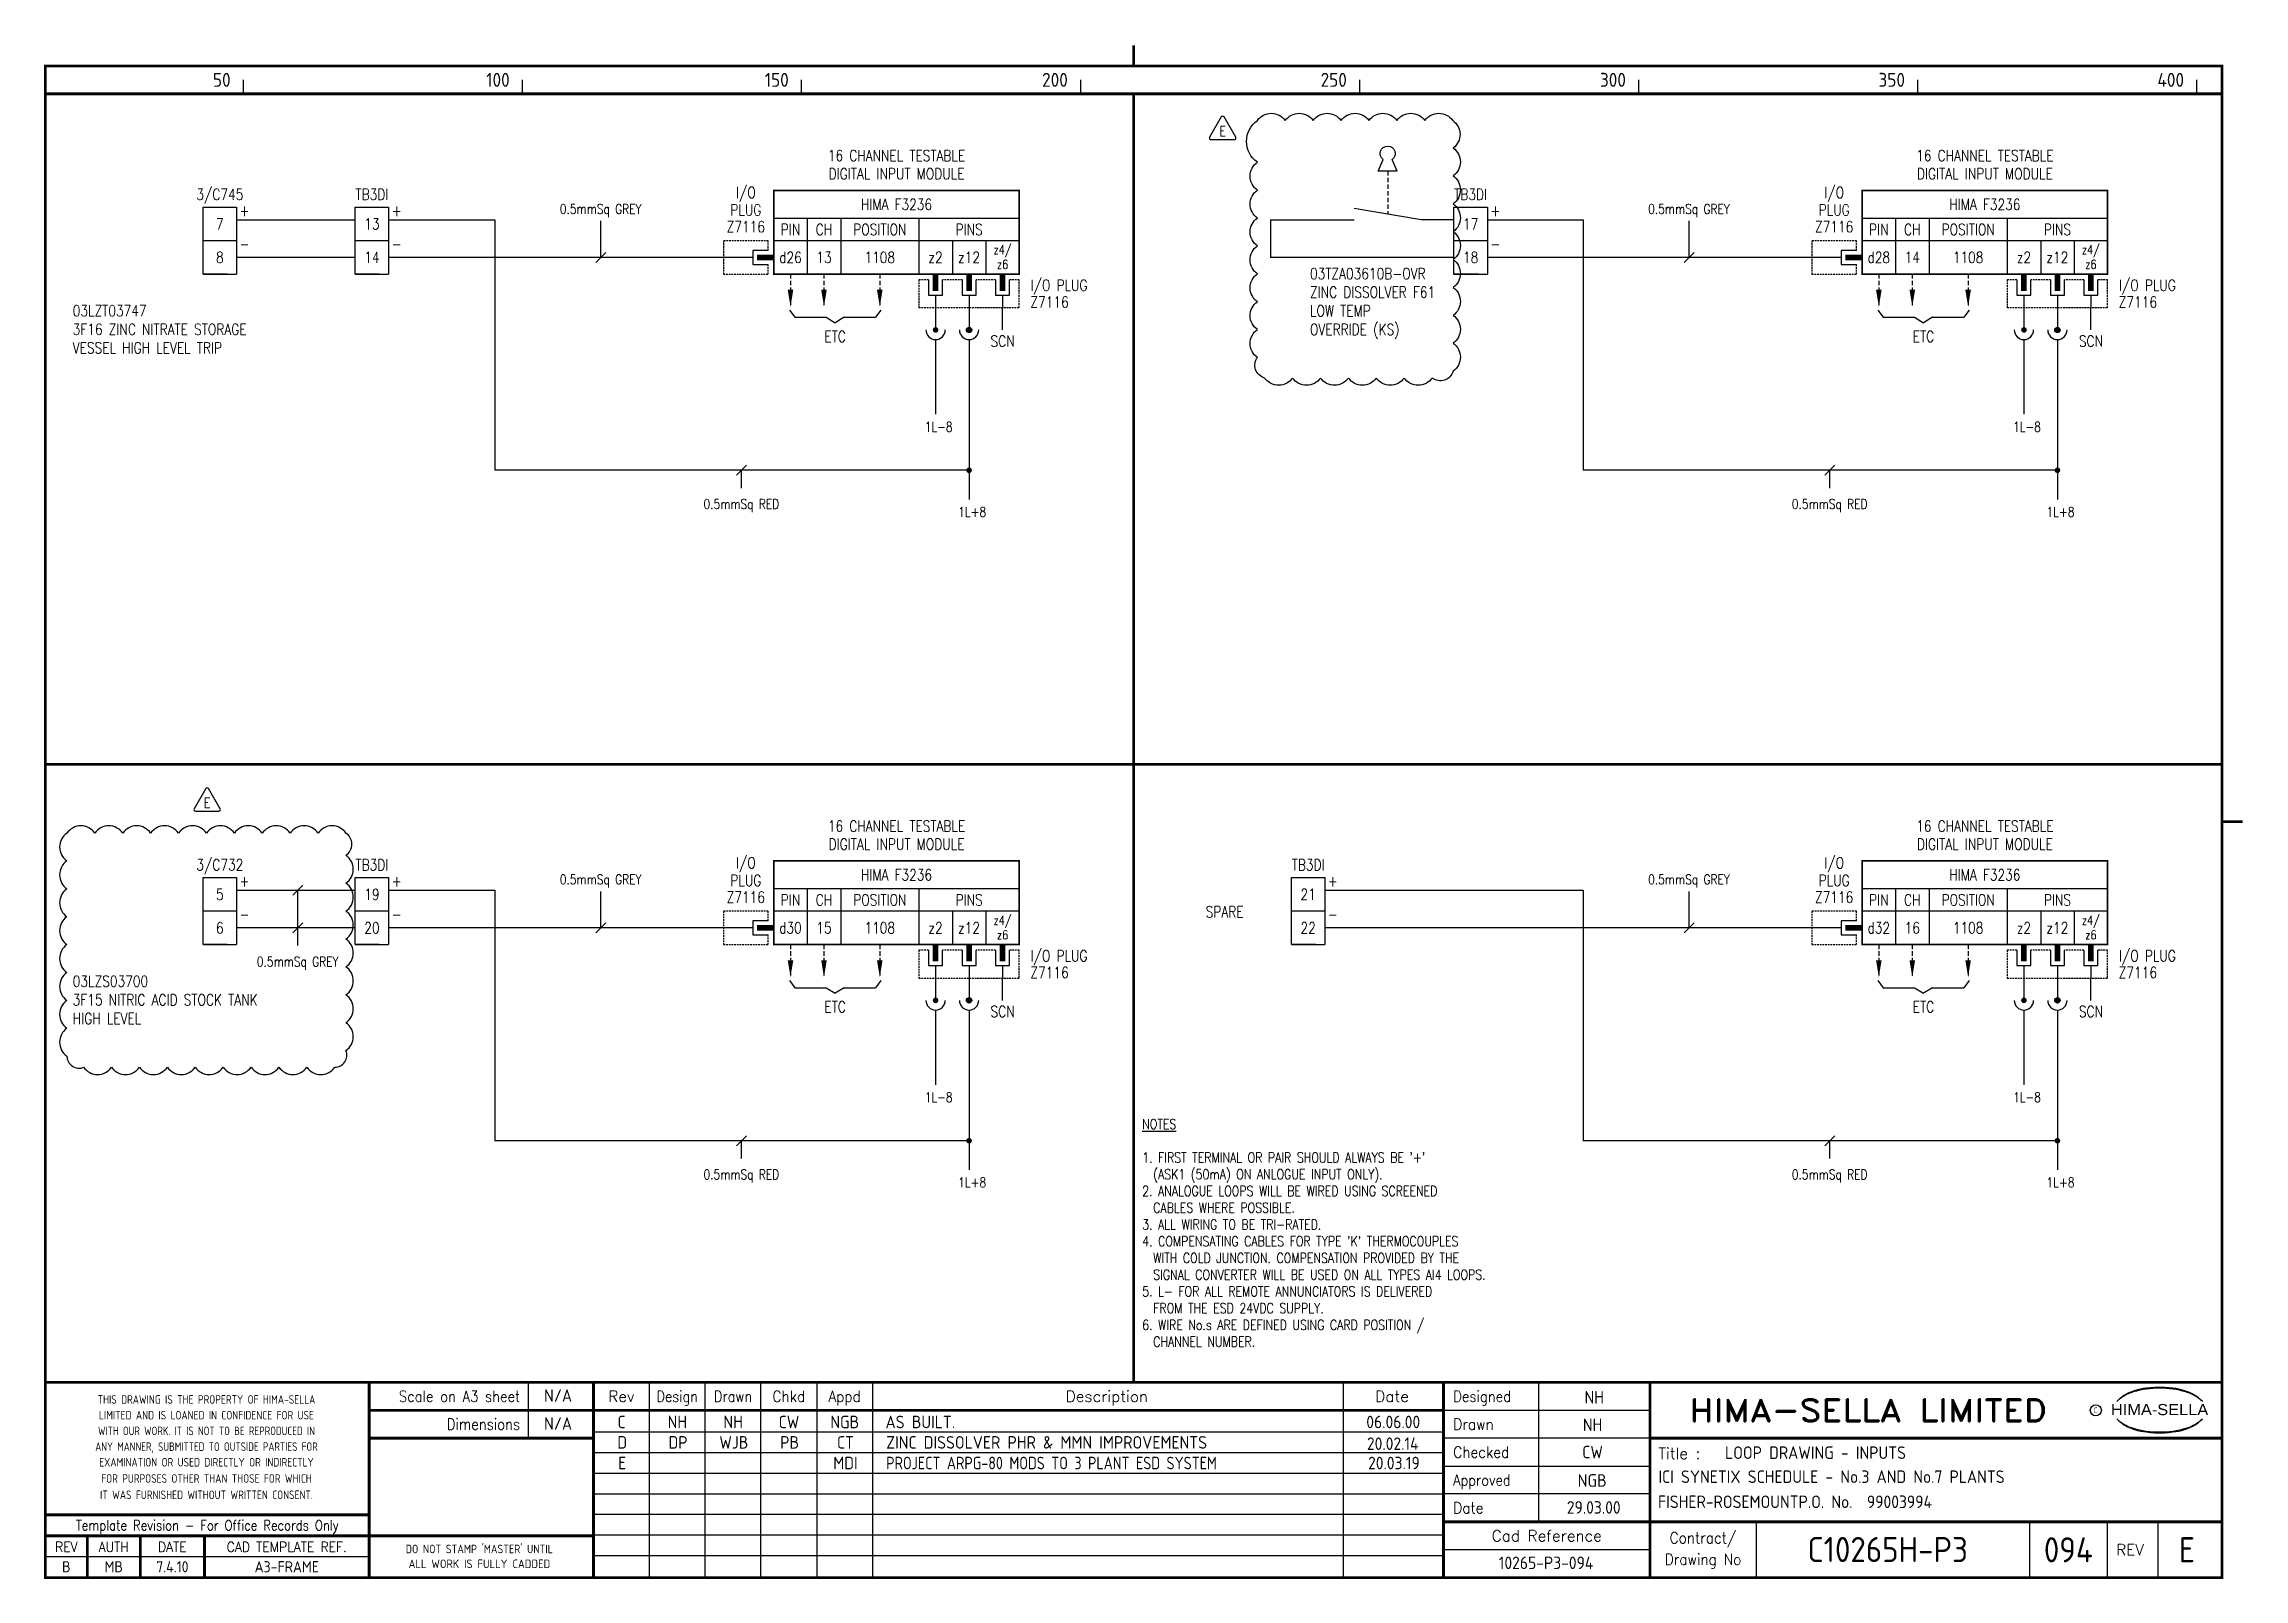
# Model space of a CAD drawing. Extents: x 14 to 408, y 0 to 275.
import ezdxf
from ezdxf.enums import TextEntityAlignment as Align

# ---------------------------------------------------------------- set-up
doc = ezdxf.new("R2010")
doc.units = 0
doc.header["$LTSCALE"] = 0.25
doc.header["$MEASUREMENT"] = 0
doc.linetypes.add('HIDDEN2', pattern=[4.7625, 3.175, -1.5875])
doc.layers.get('0').update_dxf_attribs({"color": 41, "linetype": 'CONTINUOUS'})
for name, color, linetype in [('00-DRG_FRAME', 12, 'CONTINUOUS'), ('01-DRAW', 7, 'CONTINUOUS'), ('02-TEXT', 2, 'CONTINUOUS'), ('051-TEXT', 2, 'CONTINUOUS'), ('117', 7, 'CONTINUOUS'), ('DIM', 3, 'CONTINUOUS'), ('LAB', 2, 'CONTINUOUS'), ('RACK', 2, 'CONTINUOUS'), ('SLOT', 2, 'CONTINUOUS'), ('SNA', 2, 'CONTINUOUS'), ('TEXT', 2, 'CONTINUOUS'), ('TPOL', 3, 'CONTINUOUS'), ('XR_FUNCTION', 2, 'CONTINUOUS'), ('XR_MAIN', 2, 'CONTINUOUS')]:
    doc.layers.add(name, color=color, linetype=linetype)
doc.styles.add('ARIAL', font='arial.ttf', dxfattribs={"height": 2.5})
doc.styles.add('CROSSREF', font='romans.shx', dxfattribs={"width": 0.8, "height": 2})
doc.styles.add('FUNCTION', font='ROMANS.shx', dxfattribs={"width": 0.8, "height": 2.5})
doc.styles.add('ISO', font='iso.shx')
doc.styles.add('PINS', font='ROMANS.shx', dxfattribs={"width": 0.8, "height": 2.5})
doc.styles.add('RACK', font='ROMANS.shx', dxfattribs={"width": 0.8, "height": 2.5})
doc.styles.add('ROMAND', font='ROMAND')
doc.styles.add('ROMANS', font='romans.shx', dxfattribs={"width": 0.8})
doc.styles.add('SLOT', font='romans.shx', dxfattribs={"width": 0.8, "height": 2})
doc.styles.add('SYMBOL', font='ROMANS.shx', dxfattribs={"width": 0.8, "height": 20})

msp = doc.modelspace()

# ---------------------------------------------------------------- texts
at = {"layer": '00-DRG_FRAME', "style": 'ISO'}
for s, p in [('50', (47.69, 267.75)), ('100', (97.69, 267.75)), ('150', (147.69, 267.75)), ('200', (197.69, 267.75)), ('250', (247.69, 267.75)), ('300', (297.69, 267.75)), ('350', (347.69, 267.75)), ('400', (397.69, 267.75))]:
    msp.add_text(s, height=2.5, dxfattribs=at).set_placement(p, align=Align.RIGHT)
at = {"layer": '00-DRG_FRAME', "color": 3, "style": 'ISO'}
for s, width, p in [('THIS DRAWING IS THE PROPERTY OF HIMA-SELLA', 0.9, (43.36, 32.44)), ("DO NOT STAMP 'MASTER' UNTIL", 0.95, (92.25, 5.79))]:
    msp.add_text(s, height=1.53, dxfattribs=dict(at, width=width)).set_placement(p, align=Align.MIDDLE)
at = {"layer": '00-DRG_FRAME', "color": 4, "style": 'ROMAND', "width": 0.87}
for s, p in [('Scale on A3 sheet', (99.54, 32)), ('Dimensions', (99.54, 27.01))]:
    msp.add_text(s, height=2, dxfattribs=at).set_placement(p, align=Align.RIGHT)
at = {"layer": '00-DRG_FRAME', "color": 4, "style": 'ROMAND'}
for s, p in [('Rev', (117.7, 32)), ('Description', (204.69, 32)), ('Date', (255.79, 32))]:
    msp.add_text(s, height=2, dxfattribs=at).set_placement(p, align=Align.CENTER)
for s, width, p in [('Design', 0.85, (127.7, 32)), ('Drawn', 0.85, (137.7, 32)), ('Chkd', 0.9, (147.7, 32)), ('Appd', 0.9, (157.7, 32))]:
    msp.add_text(s, height=2, dxfattribs=dict(at, width=width)).set_placement(p, align=Align.CENTER)
for s, width, p in [('Designed', 0.87, (266.75, 32)), ('Drawn', 0.9, (266.75, 27)), ('Checked', 0.9, (266.75, 22)), ('Approved', 0.85, (266.75, 17)), ('Date', 0.9, (266.75, 12))]:
    msp.add_text(s, height=2, dxfattribs=dict(at, width=width)).set_placement(p)
at = {"layer": '00-DRG_FRAME', "style": 'ROMAND', "width": 1.15}
msp.add_text('HIMA-SELLA LIMITED', height=4, dxfattribs=at).set_placement((341.1, 30.5), align=Align.MIDDLE)
at = {"layer": '00-DRG_FRAME', "style": 'ARIAL', "width": 1.05}
msp.add_text('HIMA-SELLA', height=2, dxfattribs=at).set_placement((393.3, 29.63), align=Align.CENTER)
at = {"layer": '00-DRG_FRAME', "color": 3, "style": 'ISO'}
for s, width, p in [('LIMITED AND IS LOANED IN CONFIDENCE FOR USE', 0.9, (43.36, 29.62)), ('ANY MANNER, SUBMITTED TO OUTSIDE PARTIES FOR', 0.87, (43.36, 23.99)), ('WITH OUR WORK. IT IS NOT TO BE REPRODUCED IN', 0.87, (43.36, 26.81)), ('EXAMINATION OR USED DIRECTLY OR INDIRECTLY', 0.9, (43.36, 21.18)), ('IT WAS FURNISHED WITHOUT WRITTEN CONSENT.', 0.9, (43.36, 15.35)), ('FOR PURPOSES OTHER THAN THOSE FOR WHICH', 0.9, (43.36, 18.27))]:
    msp.add_text(s, height=1.53, dxfattribs=dict(at, width=width)).set_placement(p, align=Align.MIDDLE_CENTER)
at = {"layer": '00-DRG_FRAME', "color": 3, "style": 'ISO', "width": 0.9}
msp.add_text('C', height=1, dxfattribs=at).set_placement((381.84, 30), align=Align.CENTER)
at = {"layer": '00-DRG_FRAME', "color": 4, "style": 'ROMAND'}
msp.add_text('Title :', height=2, dxfattribs=at).set_placement((303.5, 21.75))
for s, height, width, p in [('Template Revision - For Office Records Only', 1.8, 0.85, (43.5, 9.62)), ('Contract/', 2, 0.9, (311.5, 7.5)), ('REV', 1.8, 0.9, (18.25, 6)), ('AUTH', 1.8, 0.9, (26.75, 6)), ('DATE', 1.8, 0.9, (37.25, 6)), ('CAD TEMPLATE REF.', 1.8, 0.9, (57.75, 6)), ('Drawing No', 2, 0.9, (311.5, 3.5))]:
    msp.add_text(s, height=height, dxfattribs=dict(at, width=width)).set_placement(p, align=Align.MIDDLE)
for s, p in [('Cad Reference', (283.5, 8)), ('REV', (388, 5.5))]:
    msp.add_text(s, height=2, dxfattribs=at).set_placement(p, align=Align.MIDDLE)
at = {"layer": '00-DRG_FRAME', "color": 41, "style": 'ISO'}
for s, p in [('B', (18.25, 1.45)), ('MB', (26.75, 1.45)), ('7.4.10', (37.25, 1.45)), ('A3-FRAME', (57.75, 1.45))]:
    msp.add_text(s, height=2, dxfattribs=at).set_placement(p, align=Align.CENTER)
at = {"layer": '00-DRG_FRAME', "color": 3, "style": 'ISO'}
msp.add_text('ALL WORK IS FULLY CADDED', height=1.53, dxfattribs=at).set_placement((92.25, 2.98), align=Align.MIDDLE_CENTER)
at = {"layer": '01-DRAW', "style": 'ROMANS', "width": 0.8}
for s, p in [('+', (51.07, 244.57)), ('+', (78.33, 244.57)), ('+', (275.2, 244.57)), ('-', (51.07, 238.57)), ('-', (78.33, 238.57)), ('-', (275.2, 238.57)), ('+', (51.07, 124.38)), ('+', (78.33, 124.38)), ('+', (246.07, 124.38)), ('-', (51.07, 118.38)), ('-', (78.33, 118.38)), ('-', (246.07, 118.38))]:
    msp.add_text(s, height=2, dxfattribs=at).set_placement(p, align=Align.RIGHT)
at = {"layer": '01-DRAW', "color": 2, "style": 'ROMANS', "width": 0.8}
for p in [(156, 222), (351, 222), (156, 101.81), (351, 101.81)]:
    msp.add_text('ETC', height=2, dxfattribs=at).set_placement(p, align=Align.CENTER)
at = {"layer": '01-DRAW', "style": 'ROMANS', "width": 0.8}
for s, p in [('1L-8', (172.06, 205.93)), ('1L-8', (367.06, 205.93)), ('1L+8', (178.06, 190.67)), ('1L+8', (373.06, 190.67)), ('1L-8', (172.06, 85.74)), ('1L-8', (367.06, 85.74)), ('1L+8', (178.06, 70.48)), ('1L+8', (373.06, 70.48))]:
    msp.add_text(s, height=1.75, dxfattribs=at).set_placement(p)
at = {"layer": '01-DRAW', "char_height": 2, "attachment_point": 5, "style": 'ROMANS'}
for s, insert in [('7', (45.75, 243.17)), ('13', (73, 243.17)), ('17', (269.87, 243.17)), ('8', (45.75, 237.17)), ('14', (73, 237.17)), ('18', (269.87, 237.17)), ('5', (45.75, 122.98)), ('19', (73, 122.98)), ('21', (240.75, 122.98)), ('6', (45.75, 116.98)), ('20', (73, 116.98)), ('22', (240.75, 116.98))]:
    msp.add_mtext_dynamic_manual_height_columns(s, width=6, gutter_width=12.5, heights=[5.95], dxfattribs=dict(at, insert=insert))
at = {"layer": '01-DRAW', "insert": (211.02, 82.71), "char_height": 1.8, "width": 80.9791, "attachment_point": 1, "style": 'ROMANS'}
msp.add_mtext("{\\LNOTES\\P\\P}1. FIRST TERMINAL OR PAIR SHOULD ALWAYS BE '+'\\P  (ASK1 (50mA) ON ANLOGUE INPUT ONLY).\\P2. ANALOGUE LOOPS WILL BE WIRED USING SCREENED\\P  CABLES WHERE POSSIBLE.\\P3. ALL WIRING TO BE TRI-RATED.\\P4. COMPENSATING CABLES FOR TYPE 'K' THERMOCOUPLES \\P  WITH COLD JUNCTION. COMPENSATION PROVIDED BY THE\\P  SIGNAL CONVERTER WILL BE USED ON ALL TYPES AI4 LOOPS.\\P5. L- FOR ALL REMOTE ANNUNCIATORS IS DELIVERED \\P  FROM THE ESD 24VDC SUPPLY.\\P6. WIRE No.s ARE DEFINED USING CARD POSITION /\\P  CHANNEL NUMBER.          ", dxfattribs=at)
at = {"layer": '051-TEXT', "style": 'ROMANS', "width": 0.8}
for s, p in [('3/C745', (45.75, 247.47)), ('TB3DI', (73, 247.47)), ('TB3DI', (269.87, 247.47)), ('3/C732', (45.75, 127.28)), ('TB3DI', (73, 127.28)), ('TB3DI', (240.75, 127.28))]:
    msp.add_text(s, height=2, dxfattribs=at).set_placement(p, align=Align.CENTER)
at = {"layer": 'DIM', "style": 'ROMANS', "width": 0.8}
for s, p in [('0.5mmSq GREY', (114, 244.98)), ('0.5mmSq GREY', (309, 244.98)), ('0.5mmSq RED', (139.21, 192.09)), ('0.5mmSq RED', (334.21, 192.09)), ('0.5mmSq GREY', (114, 124.79)), ('0.5mmSq GREY', (309, 124.79)), ('0.5mmSq GREY', (59.72, 110.06)), ('0.5mmSq RED', (139.21, 71.9)), ('0.5mmSq RED', (334.21, 71.9))]:
    msp.add_text(s, height=1.75, dxfattribs=at).set_placement(p, align=Align.CENTER)
at = {"layer": 'TEXT', "char_height": 2, "attachment_point": 1, "style": 'ROMANS'}
for s, insert, width in [('03TZA03610B-OVR\\PZINC DISSOLVER F61\\PLOW TEMP\\POVERRIDE (KS)', (241.08, 235.26), 31), ('03LZT03747\\P3F16 ZINC NITRATE STORAGE\\PVESSEL HIGH LEVEL TRIP', (19.4, 228.61), 47.7416), ('SPARE', (222.4, 120.86), 47.7416), ('03LZS03700\\P3F15 NITRIC ACID STOCK TANK\\PHIGH LEVEL', (19.4, 108.41), 47.7416)]:
    msp.add_mtext(s, dxfattribs=dict(at, insert=insert, width=width))

# ---------------------------------------------------------------- blocks, each defined once
blk = doc.blocks.new('A3-REVA')
at = {"layer": '051-TEXT', "style": 'ISO'}
for tag, p in [('DESIGNED', (292.01, 31.7)), ('A', (117.73, 27.28)), ('DES', (127.73, 27.28)), ('DRN', (137.73, 27.28)), ('CHKD', (147.73, 27.28)), ('APPD', (157.73, 27.28)), ('DATE', (256, 27.28)), ('DRAWN', (291.72, 26.77)), ('CHECKED', (291.72, 21.89)), ('APPD', (291.65, 16.79)), ('DATE', (291.92, 11.96))]:
    blk.add_attdef(tag, text='', height=2.25, dxfattribs=at).set_placement(p, align=Align.CENTER)
blk.add_attdef('DESCRIPTION', (165.03, 27.28), '', height=2.25, dxfattribs=at)
blk = doc.blocks.new('A3-REVB')
at = {"layer": '051-TEXT', "style": 'ISO'}
for tag, p in [('A', (124.85, -20.36)), ('DES', (134.85, -20.36)), ('DRN', (144.85, -20.36)), ('CHKD', (154.85, -20.36)), ('APPD', (164.85, -20.36)), ('DATE', (263.12, -20.36))]:
    blk.add_attdef(tag, text='', height=2.25, dxfattribs=at).set_placement(p, align=Align.CENTER)
blk.add_attdef('DESCRIPTION', (172.15, -20.36), '', height=2.25, dxfattribs=at)
blk = doc.blocks.new('A3-TITLE')
at = {"layer": '051-TEXT', "style": 'ISO'}
blk.add_attdef('TITLE_1', (315.46, 21.78), '', height=2.25, dxfattribs=at)
for tag, p in [('DRGNO', (376.96, 3.24)), ('REV.', (398.2, 3.24))]:
    blk.add_attdef(tag, text='', height=4.5, dxfattribs=at).set_placement(p, align=Align.CENTER)
blk = doc.blocks.new('A3-CONTRACT')
at = {"layer": '051-TEXT', "color": 41, "style": 'ISO'}
for tag, height, p in [('SCALE', 2.25, (106.71, 31.82)), ('DIMS', 2.25, (106.71, 26.8)), ('CAD-REF', 2.25, (283.73, 1.84)), ('CONTRACT', 4.5, (344.94, 3.1))]:
    blk.add_attdef(tag, text='', height=height, dxfattribs=at).set_placement(p, align=Align.CENTER)
for tag, p in [('TITLE_2', (303.86, 17.28)), ('TITLE_3', (303.79, 12.78))]:
    blk.add_attdef(tag, p, '', height=2.25, dxfattribs=at)
blk = doc.blocks.new('F3236-13')
for p, q in [((44, 7), (0, 7)), ((6, 7), (6, -3)), ((12, 7), (12, -3)), ((26, 7), (26, -3)), ((-3.75, 0), (-9, 0)), ((-3.75, 1.25), (-3.75, -1.25)), ((-1, 1.25), (-3.75, 1.25)), ((44, 3), (0, 3)), ((32, 3), (32, -3)), ((38, 3), (38, -3)), ((-3.75, -1.25), (-1, -1.25)), ((27.75, -4), (27.75, -6.75)), ((27.75, -6.75), (30.25, -6.75)), ((29, -6.75), (29, -9)), ((30.25, -6.75), (30.25, -4)), ((33.75, -4), (33.75, -6.75)), ((33.75, -6.75), (36.25, -6.75)), ((35, -6.75), (35, -9)), ((36.25, -6.75), (36.25, -4)), ((39.75, -4), (39.75, -6.75)), ((39.75, -6.75), (42.25, -6.75)), ((41, -6.75), (41, -9)), ((42.25, -6.75), (42.25, -4)), ((41, -13), (41, -9))]:
    blk.add_line(p, q)
at = {"const_width": 0.3}
blk.add_lwpolyline([(44, 12), (0, 12), (0, -3), (44, -3)], close=True, dxfattribs=at)
at = {"color": 3, "linetype": 'HIDDEN2', "ltscale": 0.4}
for points in [[(-1, 1.25), (-1, 3), (-9, 3), (-9, -3), (-1, -3), (-1, -1.25)], [(27.75, -4), (26, -4), (26, -9), (44, -9), (44, -4), (42.25, -4)], [(33.75, -4), (30.25, -4)], [(39.75, -4), (36.25, -4)]]:
    blk.add_lwpolyline(points, dxfattribs=at)
blk.add_lwpolyline([(-3, 0, 1, 1, 0), (0, 0, 0.5, 0.5, 0)], format="xyseb")
at = {"const_width": 1}
for points in [[(29, -6), (29, -3)], [(35, -6), (35, -3)], [(41, -6), (41, -3)]]:
    blk.add_lwpolyline(points, dxfattribs=at)
at = {"layer": 'LAB', "style": 'PINS', "width": 0.8, "flags": 1}
blk.add_attdef('LAB1', text='', height=1.5, dxfattribs=at).set_placement((48, 2.5), align=Align.MIDDLE_LEFT)
at = {"layer": 'RACK', "style": 'RACK', "width": 0.8}
blk.add_attdef('SLOT', text='', height=2, dxfattribs=at).set_placement((19, 0), align=Align.MIDDLE)
at = {"layer": 'SLOT', "style": 'SLOT', "width": 0.8}
blk.add_attdef('ADD1', text='', height=2, dxfattribs=at).set_placement((9, 0), align=Align.MIDDLE)
at = {"layer": 'SNA', "style": 'SYMBOL', "width": 0.8, "flags": 1}
blk.add_attdef('SNA', (48, 8), '', height=1.5, dxfattribs=at)
at = {"layer": 'TEXT', "style": 'ROMANS', "width": 0.8}
for s, p in [('16 CHANNEL TESTABLE', (22, 17.25)), ('DIGITAL INPUT MODULE', (22, 14))]:
    blk.add_text(s, height=2, dxfattribs=at).set_placement(p, align=Align.CENTER)
for s, height, p in [('I/O', 2, (-5, 11.5)), ('PLUG', 2, (-5, 8.5)), ('HIMA F3236', 2, (22, 9.5)), ('Z7116', 2, (-5, 5.5)), ('PIN', 2, (3, 5)), ('CH', 2, (9, 5)), ('POSITION', 2, (19, 5)), ('PINS', 2, (35, 5)), ('d26', 2, (3, 0)), ('z2', 2, (29, 0)), ('z12', 2, (35, 0)), ('z4/', 1.6, (41, 1.25)), ('z6', 1.6, (41, -1.25)), ('SCN', 2, (41, -15))]:
    blk.add_text(s, height=height, dxfattribs=at).set_placement(p, align=Align.MIDDLE)
for s, p in [('I/O PLUG', (46, -5)), ('Z7116', (46, -8))]:
    blk.add_text(s, height=2, dxfattribs=at).set_placement(p, align=Align.MIDDLE_LEFT)
at = {"layer": 'TPOL', "style": 'PINS', "width": 0.8, "flags": 1}
blk.add_attdef('CN2', text='', height=1, dxfattribs=at).set_placement((-9, 0), align=Align.MIDDLE_LEFT)
at = {"layer": 'TPOL', "color": 2, "style": 'PINS', "width": 0.8}
blk.add_attdef('CN1', text='', height=2, dxfattribs=at).set_placement((3, 0), align=Align.MIDDLE)
at = {"layer": 'TPOL', "style": 'PINS', "width": 0.8, "flags": 1}
for tag, p in [('CN3', (29, -9)), ('CN4', (35, -9))]:
    blk.add_attdef(tag, text='', height=1, dxfattribs=at).set_placement(p, align=Align.BOTTOM_CENTER)
at = {"layer": 'XR_FUNCTION', "style": 'FUNCTION', "width": 0.8, "flags": 1}
blk.add_attdef('XR_FUNCTION', (48, 10), '', height=1.5, dxfattribs=at)
at = {"layer": 'XR_MAIN', "style": 'CROSSREF', "width": 0.8, "flags": 1}
blk.add_attdef('XR_MAIN', (48, 4), '', height=1.5, dxfattribs=at)
blk = doc.blocks.new('F3236-14')
for p, q in [((44, 7), (0, 7)), ((6, 7), (6, -3)), ((12, 7), (12, -3)), ((26, 7), (26, -3)), ((-3.75, 0), (-9, 0)), ((-3.75, 1.25), (-3.75, -1.25)), ((-1, 1.25), (-3.75, 1.25)), ((44, 3), (0, 3)), ((32, 3), (32, -3)), ((38, 3), (38, -3)), ((-3.75, -1.25), (-1, -1.25)), ((27.75, -4), (27.75, -6.75)), ((27.75, -6.75), (30.25, -6.75)), ((29, -6.75), (29, -9)), ((30.25, -6.75), (30.25, -4)), ((33.75, -4), (33.75, -6.75)), ((33.75, -6.75), (36.25, -6.75)), ((35, -6.75), (35, -9)), ((36.25, -6.75), (36.25, -4)), ((39.75, -4), (39.75, -6.75)), ((39.75, -6.75), (42.25, -6.75)), ((41, -6.75), (41, -9)), ((42.25, -6.75), (42.25, -4)), ((41, -13), (41, -9))]:
    blk.add_line(p, q)
at = {"const_width": 0.3}
blk.add_lwpolyline([(44, 12), (0, 12), (0, -3), (44, -3)], close=True, dxfattribs=at)
at = {"color": 3, "linetype": 'HIDDEN2', "ltscale": 0.4}
for points in [[(-1, 1.25), (-1, 3), (-9, 3), (-9, -3), (-1, -3), (-1, -1.25)], [(27.75, -4), (26, -4), (26, -9), (44, -9), (44, -4), (42.25, -4)], [(33.75, -4), (30.25, -4)], [(39.75, -4), (36.25, -4)]]:
    blk.add_lwpolyline(points, dxfattribs=at)
blk.add_lwpolyline([(-3, 0, 1, 1, 0), (0, 0, 0.5, 0.5, 0)], format="xyseb")
at = {"const_width": 1}
for points in [[(29, -6), (29, -3)], [(35, -6), (35, -3)], [(41, -6), (41, -3)]]:
    blk.add_lwpolyline(points, dxfattribs=at)
at = {"layer": 'LAB', "style": 'PINS', "width": 0.8, "flags": 1}
blk.add_attdef('LAB1', text='', height=1.5, dxfattribs=at).set_placement((48, 2.5), align=Align.MIDDLE_LEFT)
at = {"layer": 'RACK', "style": 'RACK', "width": 0.8}
blk.add_attdef('SLOT', text='', height=2, dxfattribs=at).set_placement((19, 0), align=Align.MIDDLE)
at = {"layer": 'SLOT', "style": 'SLOT', "width": 0.8}
blk.add_attdef('ADD1', text='', height=2, dxfattribs=at).set_placement((9, 0), align=Align.MIDDLE)
at = {"layer": 'SNA', "style": 'SYMBOL', "width": 0.8, "flags": 1}
blk.add_attdef('SNA', (48, 8), '', height=1.5, dxfattribs=at)
at = {"layer": 'TEXT', "style": 'ROMANS', "width": 0.8}
for s, p in [('16 CHANNEL TESTABLE', (22, 17.25)), ('DIGITAL INPUT MODULE', (22, 14))]:
    blk.add_text(s, height=2, dxfattribs=at).set_placement(p, align=Align.CENTER)
for s, height, p in [('I/O', 2, (-5, 11.5)), ('PLUG', 2, (-5, 8.5)), ('HIMA F3236', 2, (22, 9.5)), ('Z7116', 2, (-5, 5.5)), ('PIN', 2, (3, 5)), ('CH', 2, (9, 5)), ('POSITION', 2, (19, 5)), ('PINS', 2, (35, 5)), ('d28', 2, (3, 0)), ('z2', 2, (29, 0)), ('z12', 2, (35, 0)), ('z4/', 1.6, (41, 1.25)), ('z6', 1.6, (41, -1.25)), ('SCN', 2, (41, -15))]:
    blk.add_text(s, height=height, dxfattribs=at).set_placement(p, align=Align.MIDDLE)
for s, p in [('I/O PLUG', (46, -5)), ('Z7116', (46, -8))]:
    blk.add_text(s, height=2, dxfattribs=at).set_placement(p, align=Align.MIDDLE_LEFT)
at = {"layer": 'TPOL', "style": 'PINS', "width": 0.8, "flags": 1}
blk.add_attdef('CN2', text='', height=1, dxfattribs=at).set_placement((-9, 0), align=Align.MIDDLE_LEFT)
at = {"layer": 'TPOL', "color": 2, "style": 'PINS', "width": 0.8}
blk.add_attdef('CN1', text='', height=2, dxfattribs=at).set_placement((3, 0), align=Align.MIDDLE)
at = {"layer": 'TPOL', "style": 'PINS', "width": 0.8, "flags": 1}
for tag, p in [('CN3', (29, -9)), ('CN4', (35, -9))]:
    blk.add_attdef(tag, text='', height=1, dxfattribs=at).set_placement(p, align=Align.BOTTOM_CENTER)
at = {"layer": 'XR_FUNCTION', "style": 'FUNCTION', "width": 0.8, "flags": 1}
blk.add_attdef('XR_FUNCTION', (48, 10), '', height=1.5, dxfattribs=at)
at = {"layer": 'XR_MAIN', "style": 'CROSSREF', "width": 0.8, "flags": 1}
blk.add_attdef('XR_MAIN', (48, 4), '', height=1.5, dxfattribs=at)
blk = doc.blocks.new('F3236-15')
for p, q in [((44, 7), (0, 7)), ((6, 7), (6, -3)), ((12, 7), (12, -3)), ((26, 7), (26, -3)), ((-3.75, 0), (-9, 0)), ((-3.75, 1.25), (-3.75, -1.25)), ((-1, 1.25), (-3.75, 1.25)), ((44, 3), (0, 3)), ((32, 3), (32, -3)), ((38, 3), (38, -3)), ((-3.75, -1.25), (-1, -1.25)), ((27.75, -4), (27.75, -6.75)), ((27.75, -6.75), (30.25, -6.75)), ((29, -6.75), (29, -9)), ((30.25, -6.75), (30.25, -4)), ((33.75, -4), (33.75, -6.75)), ((33.75, -6.75), (36.25, -6.75)), ((35, -6.75), (35, -9)), ((36.25, -6.75), (36.25, -4)), ((39.75, -4), (39.75, -6.75)), ((39.75, -6.75), (42.25, -6.75)), ((41, -6.75), (41, -9)), ((42.25, -6.75), (42.25, -4)), ((41, -13), (41, -9))]:
    blk.add_line(p, q)
at = {"const_width": 0.3}
blk.add_lwpolyline([(44, 12), (0, 12), (0, -3), (44, -3)], close=True, dxfattribs=at)
at = {"color": 3, "linetype": 'HIDDEN2', "ltscale": 0.4}
for points in [[(-1, 1.25), (-1, 3), (-9, 3), (-9, -3), (-1, -3), (-1, -1.25)], [(27.75, -4), (26, -4), (26, -9), (44, -9), (44, -4), (42.25, -4)], [(33.75, -4), (30.25, -4)], [(39.75, -4), (36.25, -4)]]:
    blk.add_lwpolyline(points, dxfattribs=at)
blk.add_lwpolyline([(-3, 0, 1, 1, 0), (0, 0, 0.5, 0.5, 0)], format="xyseb")
at = {"const_width": 1}
for points in [[(29, -6), (29, -3)], [(35, -6), (35, -3)], [(41, -6), (41, -3)]]:
    blk.add_lwpolyline(points, dxfattribs=at)
at = {"layer": 'LAB', "style": 'PINS', "width": 0.8, "flags": 1}
blk.add_attdef('LAB1', text='', height=1.5, dxfattribs=at).set_placement((48, 2.5), align=Align.MIDDLE_LEFT)
at = {"layer": 'RACK', "style": 'RACK', "width": 0.8}
blk.add_attdef('SLOT', text='', height=2, dxfattribs=at).set_placement((19, 0), align=Align.MIDDLE)
at = {"layer": 'SLOT', "style": 'SLOT', "width": 0.8}
blk.add_attdef('ADD1', text='', height=2, dxfattribs=at).set_placement((9, 0), align=Align.MIDDLE)
at = {"layer": 'SNA', "style": 'SYMBOL', "width": 0.8, "flags": 1}
blk.add_attdef('SNA', (48, 8), '', height=1.5, dxfattribs=at)
at = {"layer": 'TEXT', "style": 'ROMANS', "width": 0.8}
for s, p in [('16 CHANNEL TESTABLE', (22, 17.25)), ('DIGITAL INPUT MODULE', (22, 14))]:
    blk.add_text(s, height=2, dxfattribs=at).set_placement(p, align=Align.CENTER)
for s, height, p in [('I/O', 2, (-5, 11.5)), ('PLUG', 2, (-5, 8.5)), ('HIMA F3236', 2, (22, 9.5)), ('Z7116', 2, (-5, 5.5)), ('PIN', 2, (3, 5)), ('CH', 2, (9, 5)), ('POSITION', 2, (19, 5)), ('PINS', 2, (35, 5)), ('d30', 2, (3, 0)), ('z2', 2, (29, 0)), ('z12', 2, (35, 0)), ('z4/', 1.6, (41, 1.25)), ('z6', 1.6, (41, -1.25)), ('SCN', 2, (41, -15))]:
    blk.add_text(s, height=height, dxfattribs=at).set_placement(p, align=Align.MIDDLE)
for s, p in [('I/O PLUG', (46, -5)), ('Z7116', (46, -8))]:
    blk.add_text(s, height=2, dxfattribs=at).set_placement(p, align=Align.MIDDLE_LEFT)
at = {"layer": 'TPOL', "style": 'PINS', "width": 0.8, "flags": 1}
blk.add_attdef('CN2', text='', height=1, dxfattribs=at).set_placement((-9, 0), align=Align.MIDDLE_LEFT)
at = {"layer": 'TPOL', "color": 2, "style": 'PINS', "width": 0.8}
blk.add_attdef('CN1', text='', height=2, dxfattribs=at).set_placement((3, 0), align=Align.MIDDLE)
at = {"layer": 'TPOL', "style": 'PINS', "width": 0.8, "flags": 1}
for tag, p in [('CN3', (29, -9)), ('CN4', (35, -9))]:
    blk.add_attdef(tag, text='', height=1, dxfattribs=at).set_placement(p, align=Align.BOTTOM_CENTER)
at = {"layer": 'XR_FUNCTION', "style": 'FUNCTION', "width": 0.8, "flags": 1}
blk.add_attdef('XR_FUNCTION', (48, 10), '', height=1.5, dxfattribs=at)
at = {"layer": 'XR_MAIN', "style": 'CROSSREF', "width": 0.8, "flags": 1}
blk.add_attdef('XR_MAIN', (48, 4), '', height=1.5, dxfattribs=at)
blk = doc.blocks.new('F3236-16')
for p, q in [((44, 7), (0, 7)), ((6, 7), (6, -3)), ((12, 7), (12, -3)), ((26, 7), (26, -3)), ((-3.75, 0), (-9, 0)), ((-3.75, 1.25), (-3.75, -1.25)), ((-1, 1.25), (-3.75, 1.25)), ((44, 3), (0, 3)), ((32, 3), (32, -3)), ((38, 3), (38, -3)), ((-3.75, -1.25), (-1, -1.25)), ((27.75, -4), (27.75, -6.75)), ((27.75, -6.75), (30.25, -6.75)), ((29, -6.75), (29, -9)), ((30.25, -6.75), (30.25, -4)), ((33.75, -4), (33.75, -6.75)), ((33.75, -6.75), (36.25, -6.75)), ((35, -6.75), (35, -9)), ((36.25, -6.75), (36.25, -4)), ((39.75, -4), (39.75, -6.75)), ((39.75, -6.75), (42.25, -6.75)), ((41, -6.75), (41, -9)), ((42.25, -6.75), (42.25, -4)), ((41, -13), (41, -9))]:
    blk.add_line(p, q)
at = {"const_width": 0.3}
blk.add_lwpolyline([(44, 12), (0, 12), (0, -3), (44, -3)], close=True, dxfattribs=at)
at = {"color": 3, "linetype": 'HIDDEN2', "ltscale": 0.4}
for points in [[(-1, 1.25), (-1, 3), (-9, 3), (-9, -3), (-1, -3), (-1, -1.25)], [(27.75, -4), (26, -4), (26, -9), (44, -9), (44, -4), (42.25, -4)], [(33.75, -4), (30.25, -4)], [(39.75, -4), (36.25, -4)]]:
    blk.add_lwpolyline(points, dxfattribs=at)
blk.add_lwpolyline([(-3, 0, 1, 1, 0), (0, 0, 0.5, 0.5, 0)], format="xyseb")
at = {"const_width": 1}
for points in [[(29, -6), (29, -3)], [(35, -6), (35, -3)], [(41, -6), (41, -3)]]:
    blk.add_lwpolyline(points, dxfattribs=at)
at = {"layer": 'LAB', "style": 'PINS', "width": 0.8, "flags": 1}
blk.add_attdef('LAB1', text='', height=1.5, dxfattribs=at).set_placement((48, 2.5), align=Align.MIDDLE_LEFT)
at = {"layer": 'RACK', "style": 'RACK', "width": 0.8}
blk.add_attdef('SLOT', text='', height=2, dxfattribs=at).set_placement((19, 0), align=Align.MIDDLE)
at = {"layer": 'SLOT', "style": 'SLOT', "width": 0.8}
blk.add_attdef('ADD1', text='', height=2, dxfattribs=at).set_placement((9, 0), align=Align.MIDDLE)
at = {"layer": 'SNA', "style": 'SYMBOL', "width": 0.8, "flags": 1}
blk.add_attdef('SNA', (48, 8), '', height=1.5, dxfattribs=at)
at = {"layer": 'TEXT', "style": 'ROMANS', "width": 0.8}
for s, p in [('16 CHANNEL TESTABLE', (22, 17.25)), ('DIGITAL INPUT MODULE', (22, 14))]:
    blk.add_text(s, height=2, dxfattribs=at).set_placement(p, align=Align.CENTER)
for s, height, p in [('I/O', 2, (-5, 11.5)), ('PLUG', 2, (-5, 8.5)), ('HIMA F3236', 2, (22, 9.5)), ('Z7116', 2, (-5, 5.5)), ('PIN', 2, (3, 5)), ('CH', 2, (9, 5)), ('POSITION', 2, (19, 5)), ('PINS', 2, (35, 5)), ('d32', 2, (3, 0)), ('z2', 2, (29, 0)), ('z12', 2, (35, 0)), ('z4/', 1.6, (41, 1.25)), ('z6', 1.6, (41, -1.25)), ('SCN', 2, (41, -15))]:
    blk.add_text(s, height=height, dxfattribs=at).set_placement(p, align=Align.MIDDLE)
for s, p in [('I/O PLUG', (46, -5)), ('Z7116', (46, -8))]:
    blk.add_text(s, height=2, dxfattribs=at).set_placement(p, align=Align.MIDDLE_LEFT)
at = {"layer": 'TPOL', "style": 'PINS', "width": 0.8, "flags": 1}
blk.add_attdef('CN2', text='', height=1, dxfattribs=at).set_placement((-9, 0), align=Align.MIDDLE_LEFT)
at = {"layer": 'TPOL', "color": 2, "style": 'PINS', "width": 0.8}
blk.add_attdef('CN1', text='', height=2, dxfattribs=at).set_placement((3, 0), align=Align.MIDDLE)
at = {"layer": 'TPOL', "style": 'PINS', "width": 0.8, "flags": 1}
for tag, p in [('CN3', (29, -9)), ('CN4', (35, -9))]:
    blk.add_attdef(tag, text='', height=1, dxfattribs=at).set_placement(p, align=Align.BOTTOM_CENTER)
at = {"layer": 'XR_FUNCTION', "style": 'FUNCTION', "width": 0.8, "flags": 1}
blk.add_attdef('XR_FUNCTION', (48, 10), '', height=1.5, dxfattribs=at)
at = {"layer": 'XR_MAIN', "style": 'CROSSREF', "width": 0.8, "flags": 1}
blk.add_attdef('XR_MAIN', (48, 4), '', height=1.5, dxfattribs=at)
blk = doc.blocks.new('TRI-E')
at = {"layer": '01-DRAW'}
blk.add_lwpolyline([(-0.26, 2.55), (-2.34, -1.05, 0.57735), (-2.08, -1.5), (2.08, -1.5, 0.57735), (2.34, -1.05), (0.26, 2.55, 0.57735)], format="xyb", close=True, dxfattribs=at)
at = {"layer": '02-TEXT', "color": 2, "style": 'ROMANS', "width": 0.8}
blk.add_text('E', height=1.8, dxfattribs=at).set_placement((0, 0), align=Align.MIDDLE)
blk = doc.blocks.new('KEY')
at = {"layer": '01-DRAW'}
for p, q in [((-0.375, -0.5), (-0.183, -0.038)), ((-0.375, -0.5), (0.375, -0.5)), ((0.375, -0.5), (0.183, -0.038))]:
    blk.add_line(p, q, dxfattribs=at)
blk.add_arc((0, 0.2), 0.3, 307.47703, 232.52297, dxfattribs=at)

# ---------------------------------------------------------------- linework, layer by layer
at = {"layer": '00-DRG_FRAME'}
for p, q in [((50, 266.5), (50, 269)), ((100, 266.5), (100, 269)), ((150, 266.5), (150, 269)), ((200, 266.5), (200, 269)), ((250, 266.5), (250, 269)), ((300, 266.5), (300, 269)), ((350, 266.5), (350, 269)), ((400, 266.5), (400, 269)), ((101.01, 35.5), (101.01, 25.5)), ((122.7, 35.5), (122.7, 0.5)), ((132.7, 0.5), (132.7, 35.5)), ((142.7, 0.5), (142.7, 35.5)), ((152.7, 35.5), (152.7, 0.5)), ((162.7, 35.5), (162.7, 0.5)), ((247, 35.5), (247, 0.5)), ((282, 35.5), (282, 10.5)), ((265, 30.5), (302, 30.5)), ((265, 26.59), (112.7, 26.59)), ((302, 25.5), (265, 25.5)), ((265, 22.89), (112.7, 22.89)), ((265, 20.5), (302, 20.5)), ((265, 19.19), (112.7, 19.19)), ((265, 15.49), (112.7, 15.49)), ((302, 15.5), (265, 15.5)), ((265, 11.79), (112.7, 11.79)), ((265, 8.09), (112.7, 8.09)), ((321, 10.5), (321, 0.5)), ((370, 10.5), (370, 0.5)), ((384, 0.5), (384, 10.5)), ((393, 10.5), (393, 0.5)), ((72.5, 4.25), (14.5, 4.25)), ((265, 4.39), (112.7, 4.39)), ((302, 5.5), (265, 5.5))]:
    msp.add_line(p, q, dxfattribs=at)
at = {"layer": '00-DRG_FRAME', "const_width": 0.5}
for points in [[(209.5, 271.5), (209.5, 275.18)], [(209.5, 271.5), (209.5, 275.18)], [(14.5, 266.5), (404.5, 266.5)], [(209.5, 35.5), (209.5, 266.5)], [(14.5, 146.31), (404.5, 146.31)], [(404.5, 136), (408.18, 136)], [(404.5, 35.5), (14.5, 35.5)], [(72.5, 0.5), (72.5, 35.5)], [(112.7, 0.5), (112.7, 35.5)], [(265, 35.5), (265, 0.5)], [(302, 0.5), (302, 35.5)], [(265, 30.5), (72.5, 30.5)], [(112.7, 25.5), (72.5, 25.5)], [(404.5, 25.5), (302, 25.5)], [(14.5, 11.75), (72.5, 11.75)], [(14.5, 8), (72.5, 8)], [(22, 0.5), (22, 8)], [(31.5, 0.5), (31.5, 8)], [(43, 0.5), (43, 8)], [(112.7, 8), (72.5, 8)], [(265, 10.5), (404.5, 10.5)]]:
    msp.add_lwpolyline(points, dxfattribs=at)
msp.add_lwpolyline([(14.5, 0.5), (404.5, 0.5), (404.5, 271.5), (14.5, 271.5)], close=True, dxfattribs=at)
at = {"layer": '00-DRG_FRAME', "color": 3}
msp.add_circle((381.88, 30.5), 1, dxfattribs=at)
for centre, radius, start, end in [((390.6, 26.83), 7.24, 106.0532, 133.5024), ((390.88, 27.01), 7.3, 130.419, 136.057), ((390.11, 28.1), 5.98, 122.244, 131.6154), ((389.75, 28.78), 5.21, 111.8206, 122.8668), ((391.78, 24.7), 9.76, 107.5931, 113.9452), ((393.1, 18.5), 15.94, 89.2698, 106.3911), ((392.1, 23.52), 10.99, 96.0146, 107.3203), ((393.29, 16.31), 18.28, 92.8917, 97.3734), ((393.24, 18.86), 15.73, 89.7805, 93.1738), ((393.36, 18.86), 15.73, 86.8262, 90.2195), ((393.51, 18.5), 15.94, 73.6089, 90.7302), ((393.31, 16.31), 18.28, 82.6266, 87.1083), ((394.51, 23.52), 10.99, 72.6797, 83.9854), ((394.83, 24.7), 9.76, 66.0548, 72.4069), ((396, 26.83), 7.24, 46.4976, 73.9468), ((396.85, 28.78), 5.21, 57.1332, 68.1794), ((396.49, 28.1), 5.98, 48.3846, 57.756), ((395.73, 27.01), 7.3, 43.943, 49.581), ((390.88, 34.04), 7.3, 223.943, 229.581), ((390.6, 34.23), 7.24, 226.4976, 253.9468), ((390.11, 32.96), 5.98, 228.3846, 237.756), ((389.75, 32.28), 5.21, 237.1332, 248.1794), ((396, 34.23), 7.24, 286.0532, 313.5024), ((396.85, 32.28), 5.21, 291.8206, 302.8668), ((396.49, 32.96), 5.98, 302.244, 311.6154), ((395.73, 34.04), 7.3, 310.419, 316.057), ((391.78, 36.36), 9.76, 246.0548, 252.4069), ((393.1, 42.56), 15.94, 253.6089, 270.7302), ((392.1, 37.54), 10.99, 252.6797, 263.9854), ((393.29, 44.75), 18.28, 262.6266, 267.1083), ((393.24, 42.19), 15.73, 266.8262, 270.2195), ((393.51, 42.56), 15.94, 269.2698, 286.3911), ((393.36, 42.19), 15.73, 269.7805, 273.1738), ((393.31, 44.75), 18.28, 272.8917, 277.3734), ((394.51, 37.54), 10.99, 276.0146, 287.3203), ((394.83, 36.36), 9.76, 287.5931, 293.9452)]:
    msp.add_arc(centre, radius, start, end, dxfattribs=at)
at = {"layer": '01-DRAW', "linetype": 'HIDDEN2'}
for p, q in [((255, 252.62), (255, 244.92)), ((148, 234.17), (148, 228.34)), ((154, 234.17), (154, 228.34)), ((164, 234.17), (164, 228.34)), ((343, 234.17), (343, 228.34)), ((349, 234.17), (349, 228.34)), ((359, 234.17), (359, 228.34)), ((148, 113.98), (148, 108.15)), ((154, 113.98), (154, 108.15)), ((164, 113.98), (164, 108.15)), ((343, 113.98), (343, 108.15)), ((349, 113.98), (349, 108.15)), ((359, 113.98), (359, 108.15))]:
    msp.add_line(p, q, dxfattribs=at)
at = {"layer": '01-DRAW'}
for p, q in [((42.75, 246.17), (48.75, 246.17)), ((42.75, 240.17), (42.75, 246.17)), ((48.75, 246.17), (48.75, 240.17)), ((70, 246.17), (76, 246.17)), ((70, 240.17), (70, 246.17)), ((76, 246.17), (76, 240.17)), ((266.87, 246.17), (272.87, 246.17)), ((266.87, 240.17), (266.87, 246.17)), ((272.87, 246.17), (272.87, 240.17)), ((48.75, 243.92), (70, 243.92)), ((76, 243.92), (95, 243.92)), ((95, 243.92), (95, 199.01)), ((234, 243.92), (249, 243.92)), ((234, 243.92), (234, 237.17)), ((266.87, 243.92), (261, 243.92)), ((272.87, 243.92), (290, 243.92)), ((290, 243.92), (290, 199.01)), ((42.75, 234.17), (42.75, 240.17)), ((48.75, 240.17), (42.75, 240.17)), ((48.75, 240.17), (48.75, 234.17)), ((70, 237.17), (48.75, 237.17)), ((70, 234.17), (70, 240.17)), ((76, 240.17), (70, 240.17)), ((76, 240.17), (76, 234.17)), ((136, 237.17), (76, 237.17)), ((266.87, 237.17), (234, 237.17)), ((266.87, 234.17), (266.87, 240.17)), ((272.87, 240.17), (266.87, 240.17)), ((272.87, 240.17), (272.87, 234.17)), ((331, 237.17), (272.87, 237.17)), ((47.07, 234.17), (42.75, 234.17)), ((42.75, 234.17), (48.75, 234.17)), ((74.32, 234.17), (70, 234.17)), ((70, 234.17), (76, 234.17)), ((271.19, 234.17), (266.87, 234.17)), ((266.87, 234.17), (272.87, 234.17)), ((147.8, 227.73), (148.77, 226.43)), ((148.77, 226.43), (154.38, 226.43)), ((154.38, 226.43), (156, 225.46)), ((157.62, 226.43), (156, 225.46)), ((157.62, 226.43), (163.23, 226.43)), ((164.2, 227.73), (163.23, 226.43)), ((174, 228.17), (174, 224.17)), ((180, 228.17), (180, 224.17)), ((180, 228.17), (180, 224.17)), ((342.8, 227.73), (343.77, 226.43)), ((343.77, 226.43), (349.38, 226.43)), ((349.38, 226.43), (351, 225.46)), ((352.62, 226.43), (351, 225.46)), ((352.62, 226.43), (358.23, 226.43)), ((359.2, 227.73), (358.23, 226.43)), ((369, 228.17), (369, 224.17)), ((375, 228.17), (375, 224.17)), ((375, 228.17), (375, 224.17)), ((174, 222.44), (174, 209.04)), ((180, 222.44), (180, 193.79)), ((180, 222.44), (180, 193.79)), ((369, 222.44), (369, 209.04)), ((375, 222.44), (375, 193.79)), ((375, 222.44), (375, 193.79)), ((180, 199.01), (95, 199.01)), ((375, 199.01), (290, 199.01)), ((42.75, 125.98), (48.75, 125.98)), ((42.75, 119.98), (42.75, 125.98)), ((48.75, 125.98), (48.75, 119.98)), ((48.75, 123.73), (70, 123.73)), ((70, 125.98), (76, 125.98)), ((70, 119.98), (70, 125.98)), ((76, 125.98), (76, 119.98)), ((76, 123.73), (95, 123.73)), ((95, 123.73), (95, 78.82)), ((237.75, 125.98), (243.75, 125.98)), ((237.75, 119.98), (237.75, 125.98)), ((243.75, 125.98), (243.75, 119.98)), ((243.75, 123.73), (290, 123.73)), ((290, 123.73), (290, 78.82)), ((42.75, 113.98), (42.75, 119.98)), ((48.75, 119.98), (42.75, 119.98)), ((48.75, 119.98), (48.75, 113.98)), ((70, 113.98), (70, 119.98)), ((76, 119.98), (70, 119.98)), ((76, 119.98), (76, 113.98)), ((237.75, 113.98), (237.75, 119.98)), ((243.75, 119.98), (237.75, 119.98)), ((243.75, 119.98), (243.75, 113.98)), ((70, 116.98), (48.75, 116.98)), ((136, 116.98), (76, 116.98)), ((331, 116.98), (243.75, 116.98)), ((47.07, 113.98), (42.75, 113.98)), ((42.75, 113.98), (48.75, 113.98)), ((74.32, 113.98), (70, 113.98)), ((70, 113.98), (76, 113.98)), ((242.07, 113.98), (237.75, 113.98)), ((237.75, 113.98), (243.75, 113.98)), ((147.8, 107.53), (148.77, 106.24)), ((164.2, 107.53), (163.23, 106.24)), ((174, 107.98), (174, 103.98)), ((180, 107.98), (180, 103.98)), ((180, 107.98), (180, 103.98)), ((342.8, 107.53), (343.77, 106.24)), ((359.2, 107.53), (358.23, 106.24)), ((369, 107.98), (369, 103.98)), ((375, 107.98), (375, 103.98)), ((375, 107.98), (375, 103.98)), ((148.77, 106.24), (154.38, 106.24)), ((154.38, 106.24), (156, 105.26)), ((157.62, 106.24), (156, 105.26)), ((157.62, 106.24), (163.23, 106.24)), ((343.77, 106.24), (349.38, 106.24)), ((349.38, 106.24), (351, 105.26)), ((352.62, 106.24), (351, 105.26)), ((352.62, 106.24), (358.23, 106.24)), ((174, 102.25), (174, 88.85)), ((180, 102.25), (180, 73.59)), ((180, 102.25), (180, 73.59)), ((369, 102.25), (369, 88.85)), ((375, 102.25), (375, 73.59)), ((375, 102.25), (375, 73.59)), ((180, 78.82), (95, 78.82)), ((375, 78.82), (290, 78.82))]:
    msp.add_line(p, q, dxfattribs=at)
at = {"layer": '01-DRAW', "color": 6}
for points in [[(231.65, 261.7, -0.520567), (236.65, 261.7, -0.520567), (241.65, 261.7, -0.520567), (246.65, 261.7, -0.520567), (251.65, 261.7, -0.520567), (256.65, 261.7, -0.520567), (261.65, 261.7, -0.520567), (266.65, 261.7, -0.520567), (266.73, 256.78, -0.520567), (266.73, 251.78, -0.520567), (266.73, 246.78, -0.520567), (266.73, 241.78, -0.520567), (266.73, 236.78, -0.520567), (266.73, 231.78, -0.520567), (266.73, 226.78, -0.520567), (266.73, 221.78, -0.520567), (266.73, 216.78, -0.520567), (262.96, 215.55, -0.520567), (257.96, 215.55, -0.520567), (252.96, 215.55, -0.520567), (247.96, 215.55, -0.520567), (242.96, 215.55, -0.520567), (237.96, 215.55, -0.520567), (232.96, 215.55, -0.520567), (231.65, 219.23, -0.520567), (231.65, 224.23, -0.520567), (231.65, 229.23, -0.520567), (231.65, 234.23, -0.520567), (231.65, 239.23, -0.520567), (231.65, 244.23, -0.520567), (231.65, 249.23, -0.520567), (231.65, 254.23, -0.520567)], [(68.36, 133.97, 0.520567), (63.36, 133.97, 0.520567), (58.36, 133.97, 0.520567), (53.36, 133.97, 0.520567), (48.36, 133.97, 0.520567), (43.36, 133.97, 0.520567), (38.36, 133.97, 0.520567), (33.36, 133.97, 0.520567), (28.36, 133.97, 0.520567), (23.36, 133.97, 0.520567), (18.36, 133.97, 0.520567), (18.35, 128.98, 0.520567), (18.35, 123.98, 0.520567), (18.35, 118.98, 0.520567), (18.35, 113.98, 0.520567), (18.35, 108.98, 0.520567), (18.35, 103.98, 0.520567), (18.35, 98.98, 0.520567), (18.35, 93.98, 0.520567), (21.35, 91.99, 0.520567), (26.35, 91.99, 0.520567), (31.35, 91.99, 0.520567), (36.35, 91.99, 0.520567), (41.35, 91.99, 0.520567), (46.35, 91.99, 0.520567), (51.35, 91.99, 0.520567), (56.35, 91.99, 0.520567), (61.35, 91.99, 0.520567), (66.35, 91.99, 0.520567), (68.36, 94.98, 0.520567), (68.36, 99.98, 0.520567), (68.36, 104.98, 0.520567), (68.36, 109.98, 0.520567), (68.36, 114.98, 0.520567), (68.36, 119.98, 0.520567), (68.36, 124.98, 0.520567), (68.36, 129.98, 0.520567)]]:
    msp.add_lwpolyline(points, format="xyb", close=True, dxfattribs=at)
at = {"layer": '01-DRAW', "const_width": 0.5}
for points in [[(173.75, 224.17, 1), (174.25, 224.17, 1)], [(179.75, 224.17, 1), (180.25, 224.17, 1)], [(368.75, 224.17, 1), (369.25, 224.17, 1)], [(374.75, 224.17, 1), (375.25, 224.17, 1)], [(179.75, 199.01, 1), (180.25, 199.01, 1)], [(374.75, 199.01, 1), (375.25, 199.01, 1)], [(173.75, 103.98, 1), (174.25, 103.98, 1)], [(179.75, 103.98, 1), (180.25, 103.98, 1)], [(368.75, 103.98, 1), (369.25, 103.98, 1)], [(374.75, 103.98, 1), (375.25, 103.98, 1)], [(179.75, 78.82, 1), (180.25, 78.82, 1)], [(374.75, 78.82, 1), (375.25, 78.82, 1)]]:
    msp.add_lwpolyline(points, format="xyb", close=True, dxfattribs=at)
at = {"layer": '01-DRAW'}
for centre, radius in [((180, 224.17), 0.475), ((180, 224.17), 0.389), ((180, 224.17), 0.302), ((180, 224.17), 0.216), ((180, 224.17), 0.13), ((180, 224.17), 0.0432), ((375, 224.17), 0.475), ((375, 224.17), 0.389), ((375, 224.17), 0.302), ((375, 224.17), 0.216), ((375, 224.17), 0.13), ((375, 224.17), 0.0432), ((180, 103.98), 0.475), ((180, 103.98), 0.389), ((180, 103.98), 0.302), ((180, 103.98), 0.216), ((180, 103.98), 0.13), ((180, 103.98), 0.0432), ((375, 103.98), 0.475), ((375, 103.98), 0.389), ((375, 103.98), 0.302), ((375, 103.98), 0.216), ((375, 103.98), 0.13), ((375, 103.98), 0.0432)]:
    msp.add_circle(centre, radius, dxfattribs=at)
for centre in [(174, 224.17), (180, 224.17), (180, 224.17), (369, 224.17), (375, 224.17), (375, 224.17), (174, 103.98), (180, 103.98), (180, 103.98), (369, 103.98), (375, 103.98), (375, 103.98)]:
    msp.add_arc(centre, 1.73, 180, 0, dxfattribs=at)
for points in [[(148.5, 231.36), (147.5, 231.36), (148, 228.34)], [(154.5, 231.36), (153.5, 231.36), (154, 228.34)], [(164.5, 231.36), (163.5, 231.36), (164, 228.34)], [(343.5, 231.36), (342.5, 231.36), (343, 228.34)], [(349.5, 231.36), (348.5, 231.36), (349, 228.34)], [(359.5, 231.36), (358.5, 231.36), (359, 228.34)], [(148.5, 111.17), (147.5, 111.17), (148, 108.15)], [(154.5, 111.17), (153.5, 111.17), (154, 108.15)], [(164.5, 111.17), (163.5, 111.17), (164, 108.15)], [(343.5, 111.17), (342.5, 111.17), (343, 108.15)], [(349.5, 111.17), (348.5, 111.17), (349, 108.15)], [(359.5, 111.17), (358.5, 111.17), (359, 108.15)]]:
    msp.add_solid(points, dxfattribs=at)
at = {"layer": '117'}
msp.add_line((261, 243.92), (249, 245.92), dxfattribs=at)
at = {"layer": 'DIM'}
for p, q in [((114, 237.17), (114, 243.72)), ((309, 237.17), (309, 243.72)), ((113.1, 236.27), (114.9, 238.07)), ((308.1, 236.27), (309.9, 238.07)), ((138.31, 198.11), (140.11, 199.91)), ((139.21, 195.83), (139.21, 199.01)), ((333.31, 198.11), (335.11, 199.91)), ((334.21, 195.83), (334.21, 199.01)), ((58.82, 122.83), (60.62, 124.63)), ((59.72, 113.79), (59.72, 123.73)), ((114, 116.98), (114, 123.52)), ((309, 116.98), (309, 123.52)), ((58.82, 116.08), (60.62, 117.88)), ((113.1, 116.08), (114.9, 117.88)), ((308.1, 116.08), (309.9, 117.88)), ((138.31, 77.92), (140.11, 79.72)), ((333.31, 77.92), (335.11, 79.72)), ((139.21, 75.64), (139.21, 78.82)), ((334.21, 75.64), (334.21, 78.82))]:
    msp.add_line(p, q, dxfattribs=at)

# ---------------------------------------------------------------- block references
at = {"layer": '00-DRG_FRAME'}
for name, p, values in [('A3-CONTRACT', (-0.35, 0.19), {'TITLE_2': 'ICI SYNETIX SCHEDULE - No.3 AND No.7 PLANTS', 'TITLE_3': 'FISHER-ROSEMOUNTP.O. No.  99003994', 'CAD-REF': '10265-P3-094', 'CONTRACT': 'C10265H-P3', 'SCALE': 'N/A', 'DIMS': 'N/A'}), ('A3-TITLE', (0, 0), {'TITLE_1': 'LOOP DRAWING - INPUTS', 'DRGNO': '094', 'REV.': 'E'})]:
    msp.add_blockref(name, p, dxfattribs=at).add_auto_attribs(values)
ref = msp.add_blockref('A3-REVA', (0, 0), dxfattribs=at)
ref.add_attrib('A', 'C', dxfattribs={"layer": '051-TEXT', "height": 2.25, "style": 'ISO'}).set_placement((117.73, 27.28), align=Align.CENTER)
ref.add_attrib('DES', 'NH', dxfattribs={"layer": '051-TEXT', "height": 2.25, "style": 'ISO'}).set_placement((127.73, 27.28), align=Align.CENTER)
ref.add_attrib('DRN', 'NH', dxfattribs={"layer": '051-TEXT', "height": 2.25, "style": 'ISO'}).set_placement((137.73, 27.28), align=Align.CENTER)
ref.add_attrib('CHKD', 'CW', dxfattribs={"layer": '051-TEXT', "height": 2.25, "style": 'ISO'}).set_placement((147.73, 27.28), align=Align.CENTER)
ref.add_attrib('APPD', 'NGB', dxfattribs={"layer": '051-TEXT', "height": 2.25, "style": 'ISO'}).set_placement((157.73, 27.28), align=Align.CENTER)
ref.add_attrib('DESCRIPTION', 'AS BUILT.', (165.03, 27.28), dxfattribs={"layer": '051-TEXT', "height": 2.25, "style": 'ISO'})
ref.add_attrib('DATE', '06.06.00', dxfattribs={"layer": '051-TEXT', "height": 2.25, "style": 'ISO'}).set_placement((256, 27.28), align=Align.CENTER)
ref.add_attrib('DESIGNED', 'NH', dxfattribs={"layer": '051-TEXT', "height": 2.25, "style": 'ISO'}).set_placement((292.01, 31.7), align=Align.CENTER)
ref.add_attrib('DRAWN', 'NH', dxfattribs={"layer": '051-TEXT', "height": 2.25, "style": 'ISO'}).set_placement((291.72, 26.77), align=Align.CENTER)
ref.add_attrib('CHECKED', 'CW', dxfattribs={"layer": '051-TEXT', "height": 2.25, "style": 'ISO'}).set_placement((291.72, 21.89), align=Align.CENTER)
ref.add_attrib('APPD', 'NGB', dxfattribs={"layer": '051-TEXT', "height": 2.25, "style": 'ISO'}).set_placement((291.65, 16.79), align=Align.CENTER)
ref.add_attrib('DATE', '29.03.00', dxfattribs={"layer": '051-TEXT', "height": 2.25, "style": 'ISO'}).set_placement((291.92, 11.96), align=Align.CENTER)
ref = msp.add_blockref('A3-REVB', (-7, 43.98), dxfattribs=at)
ref.add_attrib('A', 'D', dxfattribs={"layer": '051-TEXT', "height": 2.25, "style": 'ISO'}).set_placement((117.85, 23.62), align=Align.CENTER)
ref.add_attrib('DES', 'DP', dxfattribs={"layer": '051-TEXT', "height": 2.25, "style": 'ISO'}).set_placement((127.85, 23.62), align=Align.CENTER)
ref.add_attrib('DRN', 'WJB', dxfattribs={"layer": '051-TEXT', "height": 2.25, "style": 'ISO'}).set_placement((137.85, 23.62), align=Align.CENTER)
ref.add_attrib('CHKD', 'PB', dxfattribs={"layer": '051-TEXT', "height": 2.25, "style": 'ISO'}).set_placement((147.85, 23.62), align=Align.CENTER)
ref.add_attrib('APPD', 'CT', dxfattribs={"layer": '051-TEXT', "height": 2.25, "style": 'ISO'}).set_placement((157.85, 23.62), align=Align.CENTER)
ref.add_attrib('DESCRIPTION', 'ZINC DISSOLVER PHR & MMN IMPROVEMENTS', (165.15, 23.62), dxfattribs={"layer": '051-TEXT', "height": 2.25, "style": 'ISO'})
ref.add_attrib('DATE', '20.02.14', dxfattribs={"layer": '051-TEXT', "height": 2.25, "style": 'ISO'}).set_placement((255.91, 23.39), align=Align.CENTER)
ref = msp.add_blockref('A3-REVB', (-7, 40.28), dxfattribs=at)
ref.add_attrib('A', 'E', dxfattribs={"layer": '051-TEXT', "height": 2.25, "style": 'ISO'}).set_placement((117.85, 19.92), align=Align.CENTER)
ref.add_attrib('APPD', 'MDI', dxfattribs={"layer": '051-TEXT', "height": 2.25, "style": 'ISO'}).set_placement((157.85, 19.92), align=Align.CENTER)
ref.add_attrib('DESCRIPTION', 'PROJECT ARPG-80 MODS TO 3 PLANT ESD SYSTEM', (165.15, 19.92), dxfattribs={"layer": '051-TEXT', "height": 2.25, "style": 'ISO', "width": 0.9})
ref.add_attrib('DATE', '20.03.19', dxfattribs={"layer": '051-TEXT', "height": 2.25, "style": 'ISO'}).set_placement((256.12, 19.92), align=Align.CENTER)
at = {"layer": '01-DRAW', "color": 0}
for p in [(225.43, 259.79), (43.48, 139.39)]:
    msp.add_blockref('TRI-E', p, dxfattribs=at)
at = {"layer": '01-DRAW'}
for name, p, values in [('F3236-13', (145, 237.17), {'CN1': 'd26', 'SLOT': '1108', 'ADD1': '13'}), ('F3236-14', (340, 237.17), {'CN1': 'd28', 'SLOT': '1108', 'ADD1': '14'}), ('F3236-15', (145, 116.98), {'CN1': 'd30', 'SLOT': '1108', 'ADD1': '15'}), ('F3236-16', (340, 116.98), {'CN1': 'd32', 'SLOT': '1108', 'ADD1': '16'})]:
    msp.add_blockref(name, p, dxfattribs=at).add_auto_attribs(values)
at = {"layer": '117', "xscale": -4.5, "yscale": 4.5, "zscale": 4.5}
msp.add_blockref('KEY', (255, 254.87), dxfattribs=at)

msp.set_redraw_order([(e.dxf.handle, doc.entitydb.next_handle()) for e in msp.query("TEXT MTEXT ATTDEF DIMENSION ARC_DIMENSION")])  # texts and dimensions are drawn at this point

doc.saveas('drawing.dxf')
